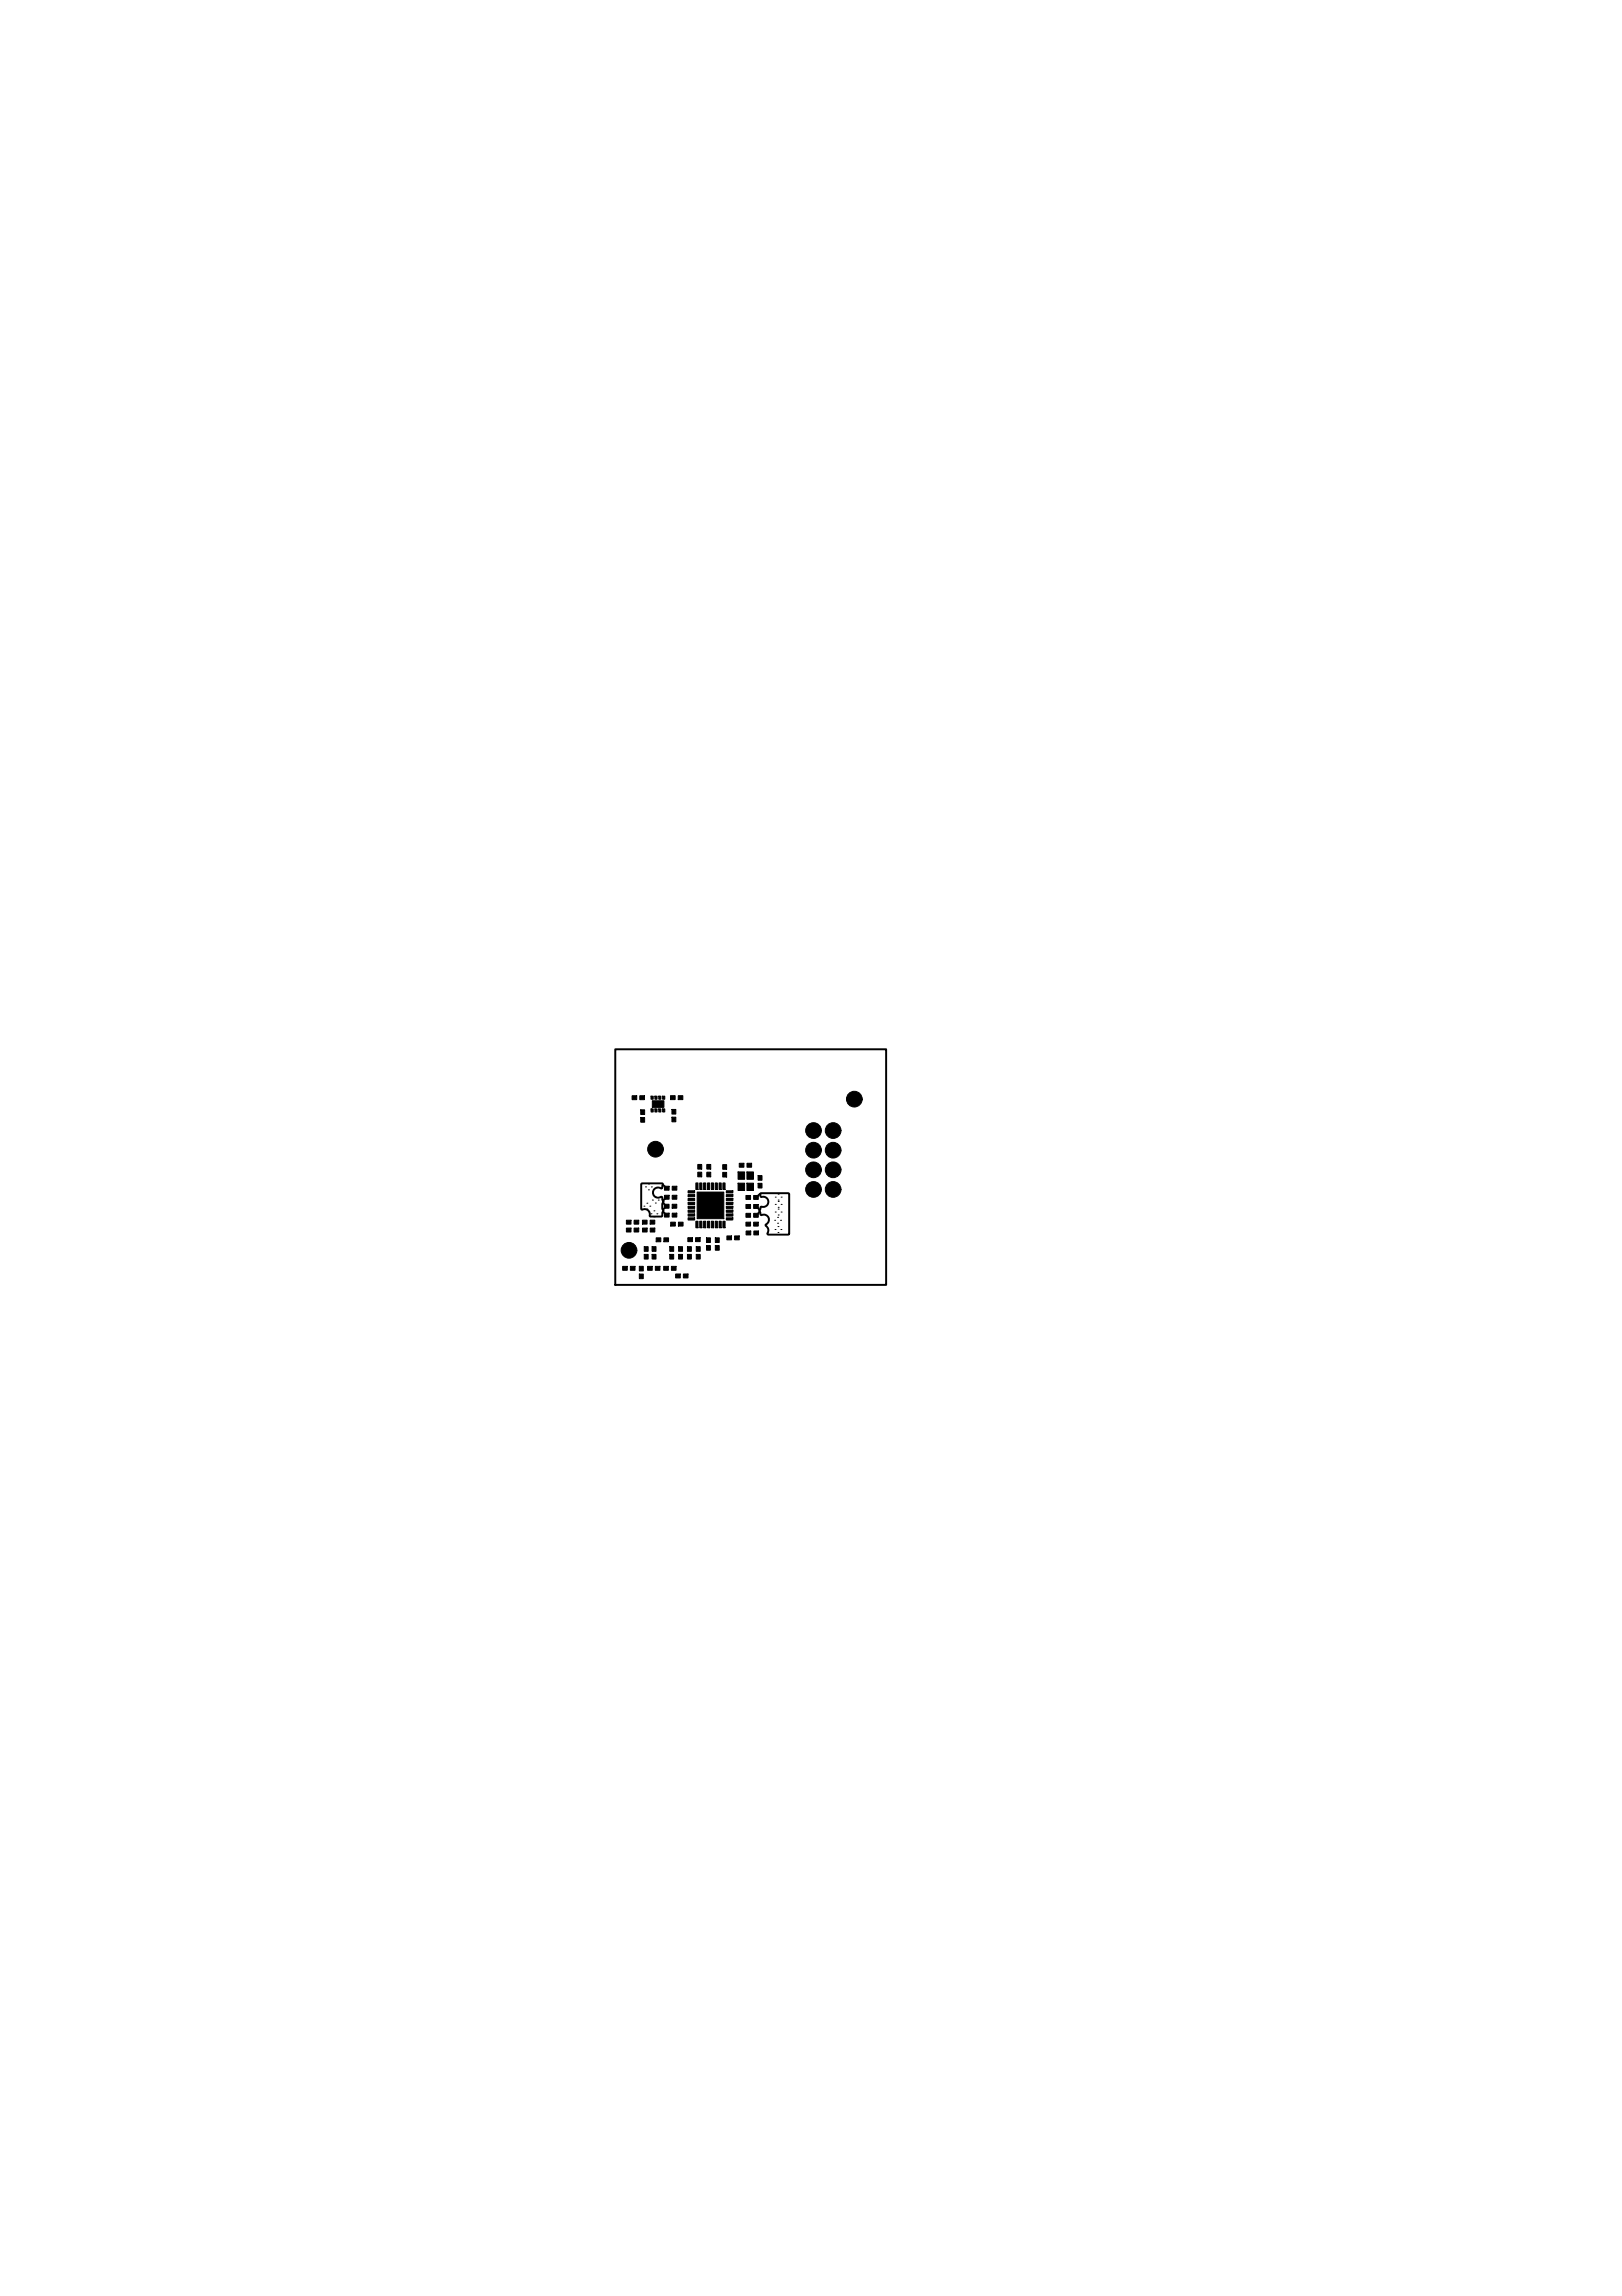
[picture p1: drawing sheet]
<svg xmlns="http://www.w3.org/2000/svg" width="210mm" height="297mm" viewBox="0 0 210 297" stroke-linecap="round" stroke-linejoin="round" font-family="sans-serif">
<defs><g id="words">
<text font-size="9.7" x="104.3" y="153.5">J5</text>
<text font-size="6.1" x="89" y="158">U1</text>
</g></defs>
<path d="M79.6 135.7h35.1v30.5h-35.1zM83 153.1h2.7l.1 .1-.2 .5a.72 .72 0 0 0-.8 0 .72 .72 0 0 0-.3 .8 .76 .76 0 0 0 1.1 .3l.3 .6-.1 .2a.87 .87 0 0 0-.1 .8l.2 .2-.2 .2v.6l-1.6-.1a.76 .76 0 0 0-.3-.7 .76 .76 0 0 0-.8-.1zM85.8 155.6l.3 .3M85.8 153.3l.3 .2M85.8 156.8l.3 .2M86.1 156.2l-.3 .3M86.1 155.1l-.3 .2M98.1 156.3l.2 .2M98.3 154.5l-.2 .2M98.3 156.8l-.2 .2M98.4 154.4h3.6l.1 .1v5.2h-2.7h-.1a.89 .89 0 0 0-.2-1.2 .71 .71 0 0 0 .4-.8 .71 .71 0 0 0-.7-.6l-.3 .1-.1-.2a.41 .41 0 0 1 0-.7l.1-.2a.7 .7 0 0 0 .9-.6 .7 .7 0 0 0-.9-.7z" fill="none" stroke="#000" stroke-width=".25"/>
<g fill="none" stroke="#000" stroke-width=".13">
<path d="M83.3 156h.1M83.5 153.6h.1M83.7 156.4h.1M83.7 155.7h.1M83.9 153.9h.1M83.9 153.2h.1M84.1 156h.1M84.2 157h.1M84.3 153.6h.1M84.4 155.3h.1M84.6 157.4h.1M84.6 156.7h.1"/>
<path d="M84.8 155.6h.1M84.8 154.9h.1M85 157h.1M85.2 155.3h.1M100.2 157.9h.1M100.3 159.1h.1M100.3 156.8h.1M100.3 155.8h.1M100.3 154.9h.1M100.6 158.3h.1M100.6 157.5h.1M100.7 159.4h.1"/>
<path d="M100.7 158.7h.1M100.7 157.2h.1M100.7 156.4h.1M100.7 156.2h.1M100.7 155.4h.1M100.7 155.3h.1M100.7 154.5h.1M101 157.9h.1M101.1 159.1h.1"/>
</g>
<g fill="#000" stroke="#000" stroke-width=".13">
<path d="M81.1 158.9h.6v.5h-.6zM81.1 157.9h.6v.5h-.6zM81.8 141.8h.6v.5h-.6zM82.1 158.9h.6v.5h-.6zM82.1 157.9h.6v.5h-.6zM82.9 143.6h.5v.6h-.5zM82.9 144.6h.5v.6h-.5zM83.1 157.9h.6v.5h-.6zM82.8 141.8h.6v.5h-.6zM83.1 158.9h.6v.5h-.6zM84.1 157.9h.6v.5h-.6zM84.2 141.8h.3v.4h-.3z"/>
<path d="M84.2 143.5h.3v.4h-.3zM84.4 142.4h1.5v.9h-1.5zM84.1 158.9h.6v.5h-.6zM84.7 141.8h.3v.4h-.3zM84.7 143.5h.3v.4h-.3zM85.2 141.8h.3v.4h-.3zM85.2 143.5h.3v.4h-.3zM85.7 141.8h.3v.4h-.3zM85.7 143.5h.3v.4h-.3zM86 155.8h.6v.5h-.6zM86 156.9h.6v.6h-.6zM86 154.6h.6v.5h-.6z"/>
<path d="M86 153.5h.6v.5h-.6zM86.8 141.8h.6v.5h-.6zM86.8 158.1h.6v.5h-.6zM87 143.5h.5v.6h-.5zM87 144.5h.5v.6h-.5zM87 155.8h.6v.5h-.6zM87 156.9h.6v.6h-.6zM87 154.6h.6v.5h-.6zM87 153.5h.6v.5h-.6zM87.8 141.8h.6v.5h-.6zM87.8 158.1h.6v.5h-.6zM89 154.1h.9v.2h-.9z"/>
<path d="M89 154.6h.9v.2h-.9zM89 155.1h.9v.2h-.9zM89 155.6h.9v.2h-.9zM89 156.1h.9v.2h-.9zM89 156.6h.9v.2h-.9zM89 157.1h.9v.2h-.9zM89 157.6h.9v.2h-.9zM90.3 151.6h.5v.6h-.5zM90.3 150.6h.5v.6h-.5zM91.5 151.6h.5v.6h-.5zM91.5 150.6h.5v.6h-.5zM90.2 154.2h3.5v3.5h-3.5z"/>
<path d="M93.5 151.7h.5v.6h-.5zM93.5 150.7h.5v.6h-.5zM94.1 159.9h.6v.5h-.6zM94 157.6h.8v.2h-.8zM94 157.1h.8v.2h-.8zM94 156.6h.8v.2h-.8zM94 156.1h.8v.2h-.8zM94 155.6h.8v.2h-.8zM94 155.1h.8v.2h-.8zM94 154.6h.8v.2h-.8zM94 154.1h.8v.2h-.8zM95.5 151.6h.9v1h-.9z"/>
<path d="M95.5 153.1h.9v.9h-.9zM95.1 159.9h.6v.5h-.6zM95.7 150.5h.6v.5h-.6zM96.7 153.1h.8v.9h-.8zM96.7 151.6h.8v1h-.8zM96.5 154.7h.6v.5h-.6zM96.5 155.8h.6v.5h-.6zM96.5 157h.6v.5h-.6zM96.5 158.1h.6v.5h-.6zM96.6 159.3h.6v.5h-.6zM96.7 150.5h.6v.5h-.6zM98.1 152.1h.5v.6h-.5z"/>
<path d="M98.1 153.1h.5v.6h-.5zM97.5 154.7h.6v.5h-.6zM97.5 155.8h.6v.5h-.6zM97.5 157h.6v.5h-.6zM97.5 158.1h.6v.5h-.6zM97.6 159.3h.6v.5h-.6zM80.6 163.8h.6v.5h-.6zM81.6 163.8h.6v.5h-.6zM82.7 163.8h.5v.6h-.5zM82.7 164.8h.5v.6h-.5zM83.4 161.3h.5v.6h-.5zM83.4 162.3h.5v.6h-.5z"/>
<path d="M84.4 161.3h.5v.6h-.5zM84.4 162.3h.5v.6h-.5zM83.8 163.8h.6v.5h-.6zM84.9 160.1h.6v.6h-.6zM84.8 163.8h.6v.5h-.6zM85.9 160.1h.6v.6h-.6zM85.9 163.8h.6v.5h-.6zM86.7 161.3h.5v.6h-.5zM86.7 162.3h.5v.6h-.5zM86.9 163.8h.6v.5h-.6zM87.8 161.3h.5v.6h-.5zM87.8 162.3h.5v.6h-.5z"/>
<path d="M87.4 164.8h.6v.5h-.6zM89 161.3h.5v.6h-.5zM89 162.3h.5v.6h-.5zM88.4 164.8h.6v.5h-.6zM89 160.1h.6v.5h-.6zM90.1 161.3h.5v.6h-.5zM90.1 162.3h.5v.6h-.5zM90 160.1h.6v.5h-.6zM91.4 160.1h.5v.6h-.5zM91.4 161.1h.5v.6h-.5zM92.6 160.1h.5v.6h-.5zM92.6 161.1h.5v.6h-.5z"/>
<circle cx="84.8" cy="148.7" r="1.02"/>
<circle cx="105.3" cy="146.3" r="1.02"/>
<circle cx="105.3" cy="151.3" r="1.02"/>
<circle cx="105.3" cy="148.8" r="1.02"/>
<circle cx="105.3" cy="153.9" r="1.02"/>
<circle cx="107.8" cy="146.3" r="1.02"/>
<circle cx="107.8" cy="148.8" r="1.02"/>
<circle cx="107.8" cy="151.3" r="1.02"/>
<circle cx="107.8" cy="153.9" r="1.02"/>
<circle cx="110.6" cy="142.2" r="1.02"/>
<circle cx="81.4" cy="161.8" r="1.02"/>
</g>
<use href="#words"/>
</svg>
